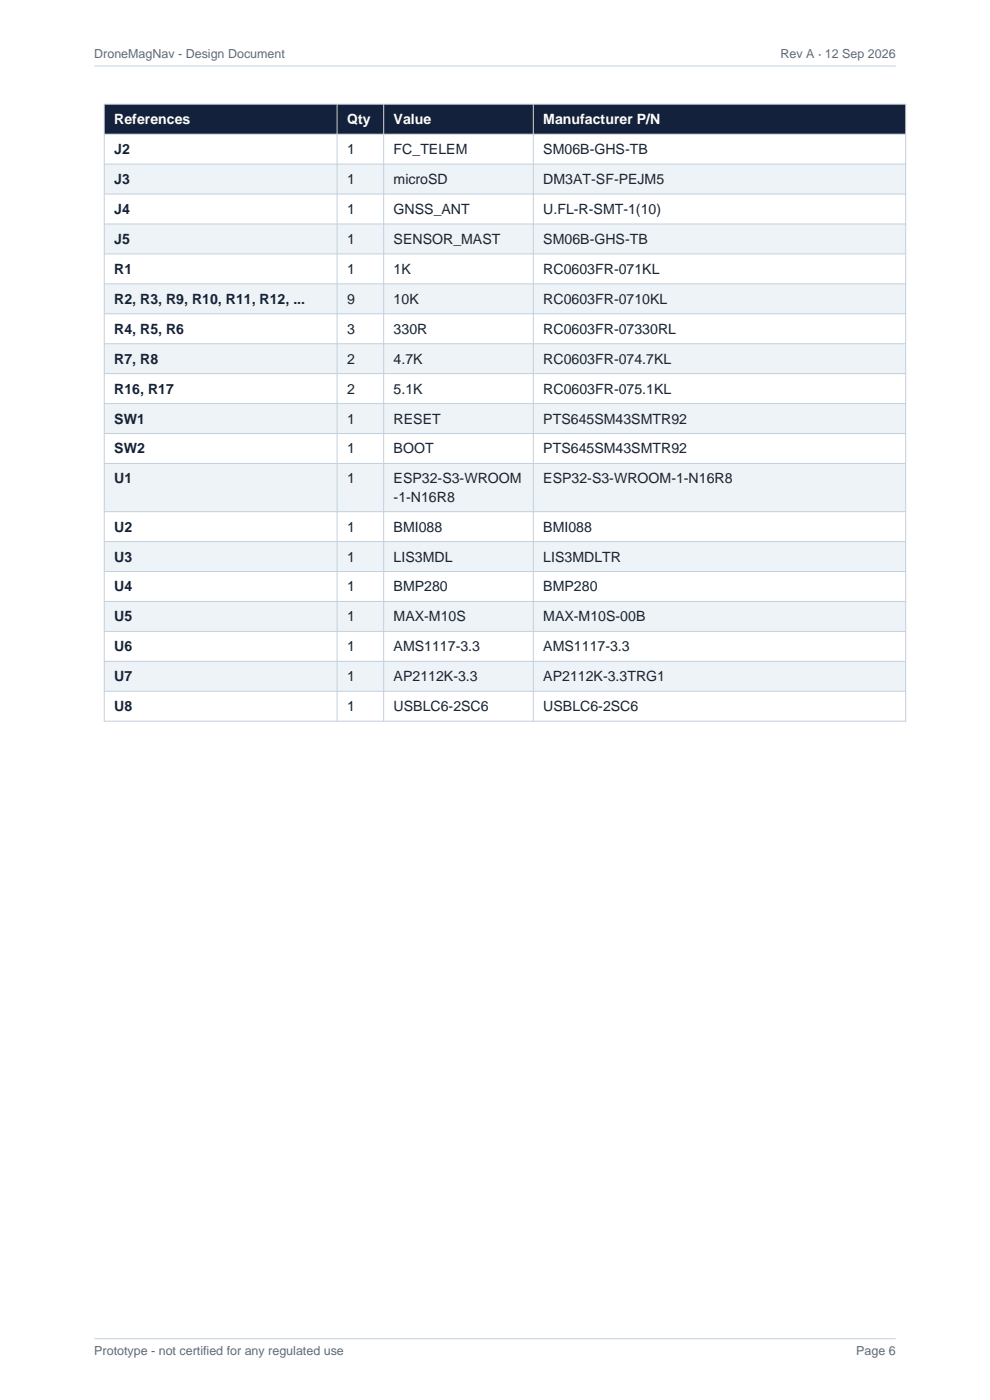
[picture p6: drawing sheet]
<svg xmlns="http://www.w3.org/2000/svg" width="210mm" height="297mm" viewBox="0 0 210 297" stroke-linecap="round" stroke-linejoin="round" font-family="sans-serif">
<defs><g id="words">
<g font-size="3" fill="#fff">
<text x="24.2" y="26.3">References</text>
<text x="73.6" y="26.3">Qty</text>
<text x="83.5" y="26.3">Value</text>
<text x="115.2" y="26.3">Manufacturer P/N</text>
</g>
<g font-size="3" fill="#14213d">
<text x="24.2" y="32.7">J2</text>
<text x="24.2" y="39">J3</text>
<text x="24.2" y="45.4">J4</text>
<text x="24.2" y="51.7">J5</text>
<text x="24.2" y="58.1">R1</text>
<text x="24.2" y="64.4">R2, R3, R9, R10, R11, R12, ...</text>
<text x="24.2" y="70.8">R4, R5, R6</text>
<text x="24.2" y="77.1">R7, R8</text>
<text x="24.2" y="83.5">R16, R17</text>
<text x="24.2" y="89.8">SW1</text>
<text x="24.2" y="96.2">SW2</text>
<text x="24.2" y="102.5">U1</text>
<text x="24.2" y="112.8">U2</text>
<text x="24.2" y="119.1">U3</text>
<text x="24.2" y="125.5">U4</text>
<text x="24.2" y="131.8">U5</text>
<text x="24.2" y="138.2">U6</text>
<text x="24.2" y="144.5">U7</text>
<text x="24.2" y="150.9">U8</text>
</g>
<g font-size="3" fill="#1c242c">
<text x="73.6" y="32.7">1</text>
<text x="83.5" y="32.7">FC_TELEM</text>
<text x="115.2" y="32.7">SM06B-GHS-TB</text>
<text x="73.6" y="39">1</text>
<text x="83.5" y="39">microSD</text>
<text x="115.2" y="39">DM3AT-SF-PEJM5</text>
<text x="73.6" y="45.4">1</text>
<text x="83.5" y="45.4">GNSS_ANT</text>
<text x="115.2" y="45.4">U.FL-R-SMT-1(10)</text>
<text x="73.6" y="51.7">1</text>
<text x="83.5" y="51.7">SENSOR_MAST</text>
<text x="115.2" y="51.7">SM06B-GHS-TB</text>
<text x="73.6" y="58.1">1</text>
<text x="83.5" y="58.1">1K</text>
<text x="115.2" y="58.1">RC0603FR-071KL</text>
<text x="73.6" y="64.4">9</text>
<text x="83.5" y="64.4">10K</text>
<text x="115.2" y="64.4">RC0603FR-0710KL</text>
<text x="73.6" y="70.8">3</text>
<text x="83.5" y="70.8">330R</text>
<text x="115.2" y="70.8">RC0603FR-07330RL</text>
<text x="73.6" y="77.1">2</text>
<text x="83.5" y="77.1">4.7K</text>
<text x="115.2" y="77.1">RC0603FR-074.7KL</text>
<text x="73.6" y="83.5">2</text>
<text x="83.5" y="83.5">5.1K</text>
<text x="115.2" y="83.5">RC0603FR-075.1KL</text>
<text x="73.6" y="89.8">1</text>
<text x="83.5" y="89.8">RESET</text>
<text x="115.2" y="89.8">PTS645SM43SMTR92</text>
<text x="73.6" y="96.2">1</text>
<text x="83.5" y="96.2">BOOT</text>
<text x="115.2" y="96.2">PTS645SM43SMTR92</text>
<text x="73.6" y="102.5">1</text>
<text x="83.5" y="102.5">ESP32-S3-WROOM</text>
<text x="83.5" y="106.4">-1-N16R8</text>
<text x="115.2" y="102.5">ESP32-S3-WROOM-1-N16R8</text>
<text x="73.6" y="112.8">1</text>
<text x="83.5" y="112.8">BMI088</text>
<text x="115.2" y="112.8">BMI088</text>
<text x="73.6" y="119.1">1</text>
<text x="83.5" y="119.1">LIS3MDL</text>
<text x="115.2" y="119.1">LIS3MDLTR</text>
<text x="73.6" y="125.5">1</text>
<text x="83.5" y="125.5">BMP280</text>
<text x="115.2" y="125.5">BMP280</text>
<text x="73.6" y="131.8">1</text>
<text x="83.5" y="131.8">MAX-M10S</text>
<text x="115.2" y="131.8">MAX-M10S-00B</text>
<text x="73.6" y="138.2">1</text>
<text x="83.5" y="138.2">AMS1117-3.3</text>
<text x="115.2" y="138.2">AMS1117-3.3</text>
<text x="73.6" y="144.5">1</text>
<text x="83.5" y="144.5">AP2112K-3.3</text>
<text x="115.2" y="144.5">AP2112K-3.3TRG1</text>
<text x="73.6" y="150.9">1</text>
<text x="83.5" y="150.9">USBLC6-2SC6</text>
<text x="115.2" y="150.9">USBLC6-2SC6</text>
</g>
<g font-size="2.6" fill="#5b6b7a">
<text x="20" y="12.2">DroneMagNav - Design Document</text>
<text x="165.6" y="12.2">Rev A · 12 Sep 2026</text>
<text x="20" y="287.5">Prototype - not certified for any regulated use</text>
<text x="181.6" y="287.5">Page 6</text>
</g>
</g></defs>
<path d="M20 14h170M20 284h170" fill="none" stroke="#c3d0dc" stroke-width=".21"/>
<path d="M22.1 22.1h170v6.4h-170z" fill-rule="evenodd" fill="#14213d"/>
<path d="M22.1 28.5h170v6.3h-170z" fill-rule="evenodd" fill="#fff"/>
<path d="M22.1 34.8h170v6.4h-170z" fill-rule="evenodd" fill="#eef3f8"/>
<path d="M22.1 41.2h170v6.3h-170z" fill-rule="evenodd" fill="#fff"/>
<path d="M22.1 47.5h170v6.4h-170z" fill-rule="evenodd" fill="#eef3f8"/>
<path d="M22.1 53.9h170v6.3h-170z" fill-rule="evenodd" fill="#fff"/>
<path d="M22.1 60.2h170v6.4h-170z" fill-rule="evenodd" fill="#eef3f8"/>
<path d="M22.1 66.6h170v6.3h-170z" fill-rule="evenodd" fill="#fff"/>
<path d="M22.1 72.9h170v6.4h-170z" fill-rule="evenodd" fill="#eef3f8"/>
<path d="M22.1 79.3h170v6.3h-170z" fill-rule="evenodd" fill="#fff"/>
<path d="M22.1 85.6h170v6.4h-170z" fill-rule="evenodd" fill="#eef3f8"/>
<path d="M22.1 92h170v6.3h-170z" fill-rule="evenodd" fill="#fff"/>
<path d="M22.1 98.3h170v10.2h-170z" fill-rule="evenodd" fill="#eef3f8"/>
<path d="M22.1 108.5h170v6.4h-170z" fill-rule="evenodd" fill="#fff"/>
<path d="M22.1 114.9h170v6.3h-170z" fill-rule="evenodd" fill="#eef3f8"/>
<path d="M22.1 121.2h170v6.4h-170z" fill-rule="evenodd" fill="#fff"/>
<path d="M22.1 127.6h170v6.3h-170z" fill-rule="evenodd" fill="#eef3f8"/>
<path d="M22.1 133.9h170v6.4h-170z" fill-rule="evenodd" fill="#fff"/>
<path d="M22.1 140.3h170v6.3h-170z" fill-rule="evenodd" fill="#eef3f8"/>
<path d="M22.1 146.6h170v6.4h-170z" fill-rule="evenodd" fill="#fff"/>
<g fill="none" stroke="#c3d0dc" stroke-width=".21">
<path d="M22.1 22.1h170v130.9h-170zM22.1 28.5h170M22.1 34.8h170M71.5 22.1v130.9M81.4 22.1v130.9M113.1 22.1v130.9M22.1 41.2h170M22.1 47.5h170M22.1 53.9h170M22.1 60.2h170M22.1 66.6h170M22.1 72.9h170"/>
<path d="M22.1 79.3h170M22.1 85.6h170M22.1 92h170M22.1 98.3h170M22.1 108.5h170M22.1 114.9h170M22.1 121.2h170M22.1 127.6h170M22.1 133.9h170M22.1 140.3h170M22.1 146.6h170"/>
</g>
<use href="#words"/>
</svg>
